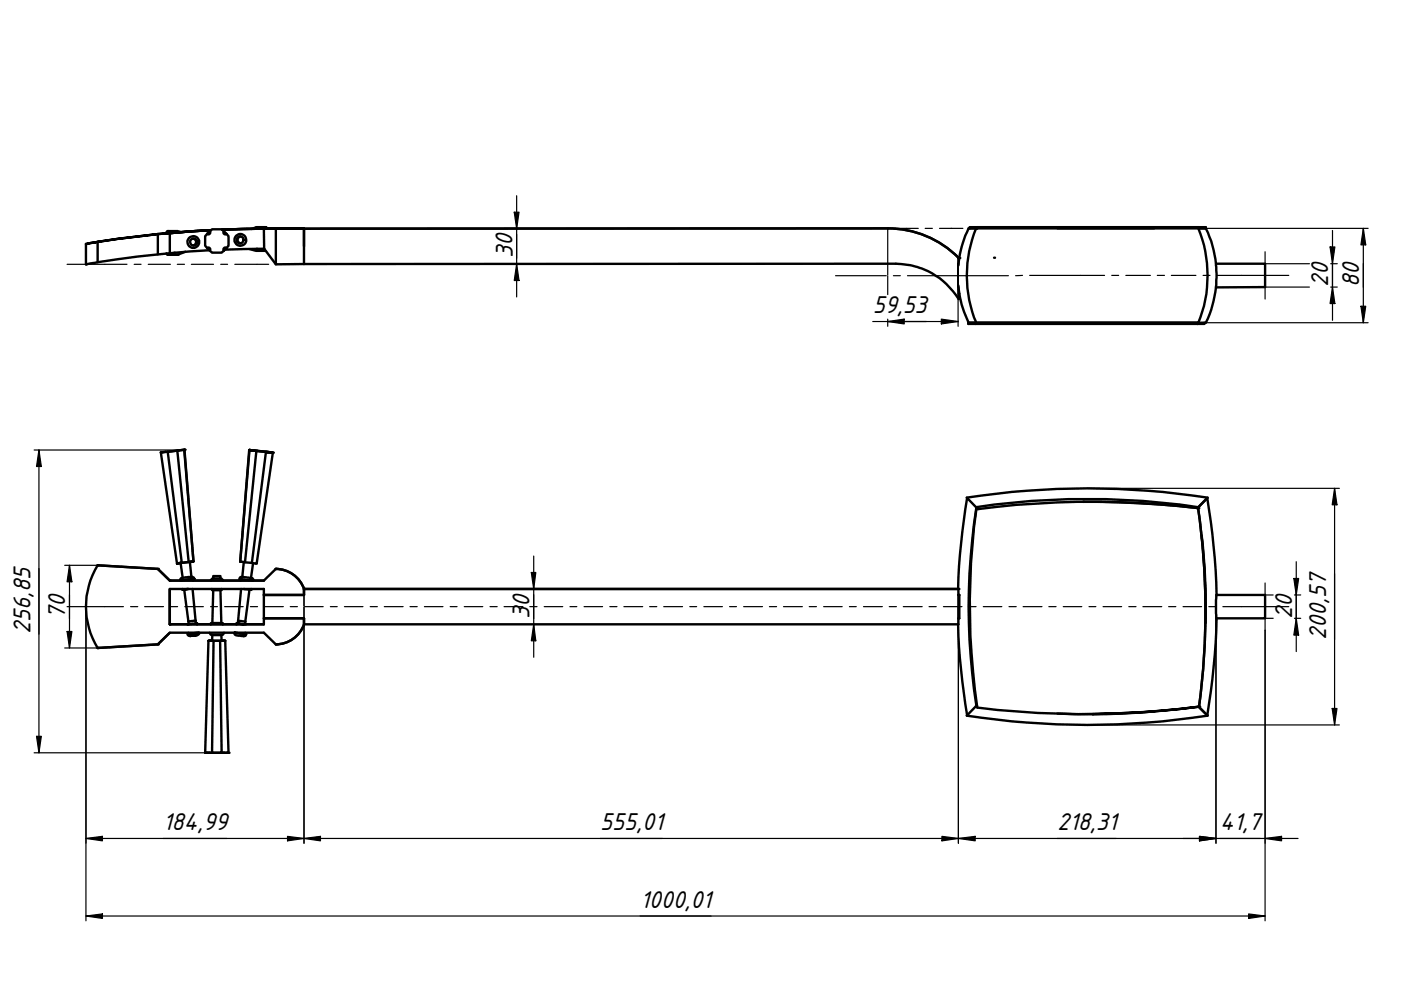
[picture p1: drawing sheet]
<svg xmlns="http://www.w3.org/2000/svg" width="297mm" height="210mm" viewBox="0 0 297 210" stroke-linecap="round" stroke-linejoin="round" font-family="sans-serif">
<defs><g id="words">
<g font-size="5">
<text x="108.7" y="54.8" transform="rotate(-90 108.7 54.8)">30</text>
<text x="281.6" y="60.9" transform="rotate(-90 281.6 60.9)">20</text>
<text x="288.2" y="60.9" transform="rotate(-90 288.2 60.9)">80</text>
<text x="185" y="66.5">59,53</text>
<text x="13.8" y="131.2" transform="rotate(-90 13.8 131.2)">70</text>
<text x="112.3" y="131.2" transform="rotate(-90 112.3 131.2)">30</text>
<text x="273.9" y="131.2" transform="rotate(-90 273.9 131.2)">20</text>
<text x="6.5" y="134.5" transform="rotate(-90 6.5 134.5)">256,85</text>
<text x="281.2" y="135.6" transform="rotate(-90 281.2 135.6)">200,57</text>
<text x="34.5" y="176.1">184,99</text>
<text x="127.3" y="176.1">555,01</text>
<text x="224.2" y="176.1">218,31</text>
<text x="258.6" y="176.1">41,7</text>
<text x="135.7" y="192.5">1000,01</text>
</g>
</g></defs>
<g fill="none" stroke="#000" stroke-width=".51">
<path d="M18.2 51.7l.7-.1a169.5 169.5 0 0 1 17.1-2.2 166.9 166.9 0 0 0-17.6 2.3zM18.2 51.7v4.3l.7-.1a184.4 184.4 0 0 1 17.1-2.2M20.7 51.3v4.3M33.5 49.6v4.3M35.6 49l-.5 .5zM36 49.4l8.7-.6zM37.1 53.6l-1.5 .4-.3-.2 .3 .2h2.1M38.4 49.2l-.8-.2h-2l1.4 .3M39.3 53.4l-1.6 .6h-2.1M40.9 50.6a.73 .73 0 0 1 .7 .7 .73 .73 0 0 1-.6 .7M43.9 52.6a.36 .36 0 0 1 .6 0 .36 .36 0 0 1-.1 .5M43.9 52.6l1.1 1h2l.5-.5"/>
<path d="M43.9 49.6l-.4 .5v2l.4 .5M44.4 53.1l-8.4 .6M44.4 49.1l.6-.5h2l.5 .5M44.4 49.1a.36 .36 0 0 1 .1 .5 .36 .36 0 0 1-.6 0M44.4 49.1l-.5 .5M44.7 48.8l-8.7 .6v4.3M47.5 49.1a.36 .36 0 0 0 0 .5 .36 .36 0 0 0 .5 0M47.5 49.1l.5 .5M48 49.6l.5 .5v2l-.5 .5M48 52.6a.36 .36 0 0 0-.5 0 .36 .36 0 0 0 0 .5M48 52.6l-.5 .5M51 50.1a.73 .73 0 0 0-.6 .8 .73 .73 0 0 0 .7 .7"/>
<path d="M54.4 48.2h2l.3 .3-.3-.3-1.2 .3M54.4 52.7l1.9 .5h-2l-1.4-.4M55.9 48.5h8.6zM55.9 48.5h8.6M55.9 48.5l-8.8 .2M56 52.7l-8.3 .2M56 52.7l2.5 3.3M56.4 48.2h-2l-1.1 .3M58.5 48.5v7.5h6M64.5 48.5l123.7-.1a21.1 21.1 0 0 1 15 6.3M64.5 48.5v3.7M64.5 56l125.4-.1a15.6 15.6 0 0 1 13.4 7.5l-.1-2.8"/>
<path d="M64.5 48.5h-8.6h8.6v7.5M64.5 48.5h-8.6l.1 4.2M203.2 54.7h.2h-.2M203.2 54.7v1.6M205.6 48.4v-.2h50.1v.2M206.9 48.4a26 26 0 0 0 .1 20M207.2 48.4h-1.8a23.2 23.2 0 0 0-2.2 7.6M207.2 48.2h47.1v.2h-47.1zM224.2 48.4h20.5M254.1 48.4a26.4 26.4 0 0 1 0 20M254.3 48.4h1.4M255.7 48.4a23 23 0 0 1 0 20h-1.6"/>
<path d="M257.8 55.9h10.4v5h-10.4M203.2 60.9a21.7 21.7 0 0 0 2.2 7.5M203.3 62.2h.1M206.8 68.4h47.1v.3h-47.1zM207 68.4h47.1M207 68.4h-1.7v.3h1.5M255.3 68.4v.3h-1.4M35.6 95.8l-1.5 .1 3.4 23.6M37.6 95.5l-2 .3 2.9 23.6M39.1 95.3l1.9 23.7-1.9-23.7-1.5 .2 2.4 23.7M39.1 95.3l-5 .6M52.8 95.4l.5 .1z"/>
<path d="M52.9 95.4l-2 23.7M53.3 95.5h.7h-.2M53.3 95.5h.5M53.8 95.5l3 .4M54.4 95.6l-1.5-.2-2 23.7M56.4 95.8l-2-.2-2.5 23.6M56.8 95.9h-.1h.6M56.8 95.9h.5M57.3 95.9l.5 .1zM20.7 119.9l12.8 .7 2.5 2.5h19.9M20.7 119.9a16.7 16.7 0 0 0 0 17.5M37.5 119.5l.3-.1z"/>
<path d="M38.3 119.4h.1h-.6M38.3 119.4h-.5M38.3 119.4l.4 3.1M40.3 119.2l-2 .2M40.3 119.2l.3 3.1M40.8 119.1l-.5 .1M40.8 119.1l.2-.1-2.7 .4M40.8 119.1l-.7 .1h.2M50.9 119.1l.8 .1M51.7 119.2l2 .2M51.7 119.2l-.3 3.1M53.4 119.4l3-23.6 1.4 .2-3.4 23.5-.7-.1"/>
<path d="M53.7 119.4l-.5 3.1M205 105.6a146.6 146.6 0 0 0-1.9 19.3h-138.6M206.9 107.5a162.7 162.7 0 0 1 47.2 0M206.9 107.5l-1.9-2a166.5 166.5 0 0 1 51 0l-1.9 2M206.9 107.5l.5 .4-.4-.3a134.6 134.6 0 0 0 0 42h.1l-.2 .1M229.6 106.4l8.1 .1a208.4 208.4 0 0 1 16.4 1.2 190.2 190.2 0 0 0-47.1 .3 148.4 148.4 0 0 0 .2 42 185.8 185.8 0 0 0 47.1-.2 184.4 184.4 0 0 1-22.7 1.6M254 107.6v.2M254 107.8a151.8 151.8 0 0 1 .2 42M254.1 107.5l-.3 .2 2.2-2.1a151.5 151.5 0 0 1 1.9 20.5M254.8 113.6l.7 8.5 .1 10M36 124.9v7.5v-7.5h19.9v1.2M36 134.1l-2.5 2.5-12.8 .8"/>
<path d="M38.5 123v.1M38.7 125l1.2-.1zM38.7 124.9v.1M39.1 125l.8 6.7M39.8 132.4l2-.3v.3M39.9 134.1l.1 .2M39.9 131.7l.1 .7M40.3 134.8l1.5-.1zM40.8 124.9l.7 6.7M41 122.8l.2-.1-3 .3h.3M41 122.8l-2.5 .2M41 122.8v.3"/>
<path d="M41.2 122.7a.77 .77 0 0 0-1-.4l-1.1 .2a.73 .73 0 0 0-.9 .5M41.5 131.6l-1.6 .1M41.5 131.6v.6M42 134.1l-2.1 .2a.35 .35 0 0 0 0 .5 .35 .35 0 0 0 .4 0l1.2-.1a.66 .66 0 0 0 .7-.6M44.2 135.9h.2zM44.2 135.9l-.7 23.7h1.5l.3-23.7M44.4 134.1a1.21 1.21 0 0 0 1.6 .6h.3a1.01 1.01 0 0 0 1.2-.6M44.4 135.9h3.1M44.7 132.4v-.3h2.5v.3M45 124.9v.2h2v-.2M45 135.9h-.6h.6M45 134.7v1.2"/>
<path d="M45 132.1h2M45 135.9h1.9M45.2 122.7h-.2l-.3 .4M45.2 122.7v-.6h1.5v.6M45.2 122.7h1.5M45.2 125.1l-.2 7M46.7 135.9l.3 23.7h-2M46.7 122.7h.2l.3 .4M46.7 125.1l.2 7M47 134.7v1.2M47.5 135.9h.3zM47.5 135.9h-.5h.5"/>
<path d="M47.8 135.9l.7 23.7h-1.5M49.7 134.1a.72 .72 0 0 0 1 .7h.4a.81 .81 0 0 0 1.1-.3M50 134.2l-.3-.1 2.5 .4-.3-.1M50 134.2l1.9 .2M50 134.1v.1M50.2 132.2l1.5 .2zM50.2 132.2v.2M50.5 131.6l1.5 .2M50.5 131.6l-.1 .6M51 122.8v.3M51.1 124.9l-.6 6.7M51.4 122.3l1.8 .2"/>
<path d="M51.4 122.3a.42 .42 0 0 0-.6 .5l2.9 .3-.2-.5-.3-.1M51.7 124.9l1.5 .2 .1-.2M52 134.1l-.1 .3M52 131.8l-.1 .6M52.9 125l-.9 6.8M53.5 123v.1M55.9 126.1v5h8.6M55.9 123.1l2.6-2.5a6.4 6.4 0 0 1 6 4.3M64.5 124.9h138.7v7.5h-138.7M64.5 124.9v1.2h-8.6M64.5 131.1h-8.6v1.3h-19.9M64.5 131.1v1.3"/>
<path d="M64.5 132.4a6.4 6.4 0 0 1-6 4.2l-2.6-2.5h-19.9l-2.5 2.5-12.8 .8M64.5 132.4a6.4 6.4 0 0 1-6 4.2M203.1 132.4a146.6 146.6 0 0 0 1.9 19.2M203.2 126.1h.2zM203.4 126.1v5h-.2M257.9 131.1a151.1 151.1 0 0 1-1.9 20.6l-1.9-1.9 1.9 1.9v-.1M257.9 126.1l-.1 1.1 .1 3.9M257.9 126.1h10.3v5h-10.3M43.5 159.6h4M47.4 159.6h1.1M206.9 149.7l-1.9 2a166.5 166.5 0 0 0 51 0M206.9 149.7l.2 .1"/>
<path d="M244.7 150.8l-10.3 .6-10.2-.1"/>
<circle cx="41" cy="51.3" r="1.24"/>
<circle cx="41" cy="51.3" r=".74"/>
<circle cx="50.9" cy="50.9" r=".74"/>
<circle cx="51" cy="50.9" r="1.24"/>
</g>
<g fill="#000">
<circle cx="18.2" cy="56" r=".25"/>
<circle cx="35.1" cy="49.5" r=".25"/>
<circle cx="35.6" cy="54" r=".25"/>
<circle cx="36" cy="49.4" r=".25"/>
<circle cx="37.7" cy="54" r=".25"/>
<circle cx="203.2" cy="54.7" r=".25"/>
<circle cx="203.4" cy="54.7" r=".25"/>
<circle cx="210.8" cy="54.6" r=".25"/>
<circle cx="253.9" cy="68.4" r=".25"/>
<circle cx="34.1" cy="95.9" r=".25"/>
<circle cx="35.6" cy="95.8" r=".25"/>
<circle cx="37.6" cy="95.5" r=".25"/>
<circle cx="39.1" cy="95.3" r=".25"/>
<circle cx="52.8" cy="95.4" r=".25"/>
<circle cx="52.9" cy="95.4" r=".25"/>
<circle cx="54.4" cy="95.6" r=".25"/>
<circle cx="56.4" cy="95.8" r=".25"/>
<circle cx="56.8" cy="95.9" r=".25"/>
<circle cx="57.8" cy="96" r=".25"/>
<circle cx="20.7" cy="119.9" r=".25"/>
<circle cx="229.6" cy="106.4" r=".25"/>
<circle cx="254.1" cy="107.7" r=".25"/>
<circle cx="20.7" cy="137.4" r=".25"/>
<circle cx="33.5" cy="120.6" r=".25"/>
<circle cx="33.5" cy="136.6" r=".25"/>
<circle cx="36" cy="132.4" r=".25"/>
<circle cx="36" cy="123.1" r=".25"/>
<circle cx="39.8" cy="132.4" r=".25"/>
<circle cx="42" cy="134.1" r=".25"/>
<circle cx="58.5" cy="120.6" r=".25"/>
<circle cx="58.5" cy="136.6" r=".25"/>
<circle cx="64.5" cy="124.9" r=".25"/>
<circle cx="203.2" cy="124.9" r=".25"/>
<circle cx="257.9" cy="126.1" r=".25"/>
<circle cx="43.5" cy="159.6" r=".25"/>
<circle cx="45" cy="159.6" r=".25"/>
<circle cx="47" cy="159.6" r=".25"/>
<circle cx="48.5" cy="159.6" r=".25"/>
<circle cx="231.6" cy="151.4" r=".25"/>
<circle cx="254.3" cy="149.8" r=".25"/>
</g>
<path d="M203.1 55.9v2.6v-2.6M268.2 53.4v10M203.1 60.9v-2.4v2.4M268.2 123.6v10" fill="none" stroke="#000" stroke-width=".25"/>
<g fill="none" stroke="#000" stroke-width=".25">
<path d="M14.2 56h12.7M28.4 56h1.5M31.4 56h4.7M37.6 56h1.5M40.6 56h4.7M46.8 56h1.5M49.8 56h7.2M60 56h2.5M60.5 48.5h2.5M177.2 58.5h10.7M189.4 58.5h1.5M189.7 48.4h5"/>
<path d="M192.4 58.5h21.4M196.2 48.4h1.5M199.2 48.4h5M207.1 48.4h2.5M216.8 58.4l-1.5 .1M218.3 58.4h15.9M235.7 58.4h1.5M238.7 58.4h5.2M245.4 58.4h1.5M248.3 58.4h5.3M255.1 58.4h1.4M258.1 58.4h15.1"/>
<path d="M14.2 128.6h12M27.7 128.6h1.5M30.7 128.6h4M36.1 128.6h1.6M39.2 128.6h3.9M44.6 128.6h1.5M47.6 128.6h4M53.1 128.6h1.5M56.1 128.6h4M61.5 128.6h1.6M64.6 128.6h3.9M70 128.6h1.5"/>
<path d="M73 128.6h4M78.5 128.6h1.5M81.5 128.6h4M86.9 128.6h1.6M90 128.6h3.9M95.4 128.6h1.5M98.4 128.6h4M103.9 128.6h1.5M106.9 128.6h4M112.3 128.6h1.6M115.4 128.6h3.9M120.8 128.6h1.5"/>
<path d="M123.8 128.6h4M129.3 128.6h1.5M132.3 128.6h4M137.7 128.6h1.6M140.7 128.6h4M146.2 128.6h1.5M149.2 128.6h4M154.7 128.6h1.4M157.7 128.6h4M163.1 128.6h1.6M166.1 128.6h4M171.6 128.6h1.5"/>
<path d="M174.6 128.6h4M180.1 128.6h1.4M183.1 128.6h4M188.5 128.6h1.6M191.5 128.6h4M197 128.6h1.5M200 128.6h4M205.5 128.6h1.4M208.5 128.6h3.9M213.9 128.6h1.6M216.9 128.6h4M222.4 128.6h1.5"/>
<path d="M225.4 128.6h4M230.9 128.6h1.4M233.9 128.6h3.9M239.3 128.6h1.6M242.3 128.6h4M247.8 128.6h1.5M250.8 128.6h4M256.3 128.6h1.4M259.3 128.6h13.9"/>
</g>
<g fill="none" stroke="#000" stroke-width=".25">
<path d="M109 45h1l-.5 3.5zM109.5 56l.5 3.5h-1zM109.5 41.5v21.5M188.2 48.5v9.8M188.2 58.5v4M254.1 48.4h36M268.4 55.9h9.2M282 52.4h1l-.5 3.5zM282.1 55.9h1.4M282.5 48.9v19M289.1 48.4l.5 3.5h-1.1zM289.1 48.4v20"/>
<path d="M185 68.2h18.1M188.2 68.2l3.5-.5v1zM188.2 67.7v1.5M199.6 67.7l3.5 .5-3.5 .5zM203.1 60.9v8.3M254.1 68.4h36M268.4 60.9h9.2M282.1 60.9h1.4M282.5 60.9l.5 3.5h-1zM288.5 64.9h1.1l-.5 3.5zM7.2 95.4h31.4M8.3 95.4l.5 3.5h-1.1z"/>
<path d="M8.3 95.4v64.2M13.7 119.9h7M14.7 119.9l.5 3.5h-1zM14.7 119.9v17.5M113.2 117.9v7M230.5 103.5h53.5M274.8 119.1v19M283 103.5l.5 3.5h-1.1zM283 103.5v50.2M13.7 137.4h7M14.2 133.9h1l-.5 3.5zM18.2 128.7v66.5"/>
<path d="M64.5 126.1v2.4M64.5 128.7v50.1M112.6 121.4h1l-.4 3.5zM113.2 132.4l.4 3.5h-1zM113.2 126.1v5.1M114.1 124.9h-.9v14.5M203.2 128.7v50.1M257.8 128.7v50.1M268.2 133.6v61.6M268.4 131.1h1.5M268.4 126.1h1.5M274.3 122.7h1l-.5 3.4z"/>
<path d="M274.4 131.1h1.4M274.4 126.1h1.4M274.8 131.1l.5 3.6h-1zM7.2 159.6h37.8M7.7 156.1h1.1l-.5 3.5zM230.5 153.7h53.5M282.4 150.2h1.1l-.5 3.5zM18.2 177.8l3.5-.5v1zM18.2 177.8h257M61 177.3l3.5 .5-3.5 .5zM64.5 177.8l3.4-.5v1zM199.7 177.3l3.5 .5-3.5 .5z"/>
<path d="M203.2 177.8l3.6-.5v1zM254.3 177.3l3.5 .5-3.5 .5zM268.2 177.8l3.5-.5v1zM18.2 194.2l3.5-.4v.9zM18.2 194.2h250M264.7 193.8l3.5 .4-3.5 .5z"/>
</g>
<g fill="#000">
<path d="M109 45h1l-.5 3.5z" fill-rule="evenodd"/>
<path d="M109.5 56l.5 3.5h-1z" fill-rule="evenodd"/>
<path d="M282 52.4h1l-.5 3.5z" fill-rule="evenodd"/>
<path d="M289.1 48.4l.5 3.5h-1.1z" fill-rule="evenodd"/>
<path d="M188.2 68.2l3.5-.5v1z" fill-rule="evenodd"/>
<path d="M199.6 67.7l3.5 .5-3.5 .5z" fill-rule="evenodd"/>
<path d="M282.5 60.9l.5 3.5h-1z" fill-rule="evenodd"/>
<path d="M288.5 64.9h1.1l-.5 3.5z" fill-rule="evenodd"/>
<path d="M8.3 95.4l.5 3.5h-1.1z" fill-rule="evenodd"/>
<path d="M283 103.5l.5 3.5h-1.1z" fill-rule="evenodd"/>
<path d="M14.2 133.9h1l-.5 3.5z" fill-rule="evenodd"/>
<path d="M14.7 119.9l.5 3.5h-1z" fill-rule="evenodd"/>
<path d="M112.6 121.4h1l-.4 3.5z" fill-rule="evenodd"/>
<path d="M113.2 132.4l.4 3.5h-1z" fill-rule="evenodd"/>
<path d="M274.3 122.7h1l-.5 3.4z" fill-rule="evenodd"/>
<path d="M274.8 131.1l.5 3.6h-1z" fill-rule="evenodd"/>
<path d="M7.7 156.1h1.1l-.5 3.5z" fill-rule="evenodd"/>
<path d="M282.4 150.2h1.1l-.5 3.5z" fill-rule="evenodd"/>
<path d="M18.2 177.8l3.5-.5v1z" fill-rule="evenodd"/>
<path d="M61 177.3l3.5 .5-3.5 .5z" fill-rule="evenodd"/>
<path d="M64.5 177.8l3.4-.5v1z" fill-rule="evenodd"/>
<path d="M199.7 177.3l3.5 .5-3.5 .5z" fill-rule="evenodd"/>
<path d="M203.2 177.8l3.6-.5v1z" fill-rule="evenodd"/>
<path d="M254.3 177.3l3.5 .5-3.5 .5z" fill-rule="evenodd"/>
<path d="M254.3 177.3l3.5 .5-3.5 .5z" fill-rule="evenodd"/>
<path d="M268.2 177.8l3.5-.5v1z" fill-rule="evenodd"/>
<path d="M18.2 194.2l3.5-.4v.9z" fill-rule="evenodd"/>
<path d="M264.7 193.8l3.5 .4-3.5 .5z" fill-rule="evenodd"/>
</g>
<use href="#words"/>
</svg>
